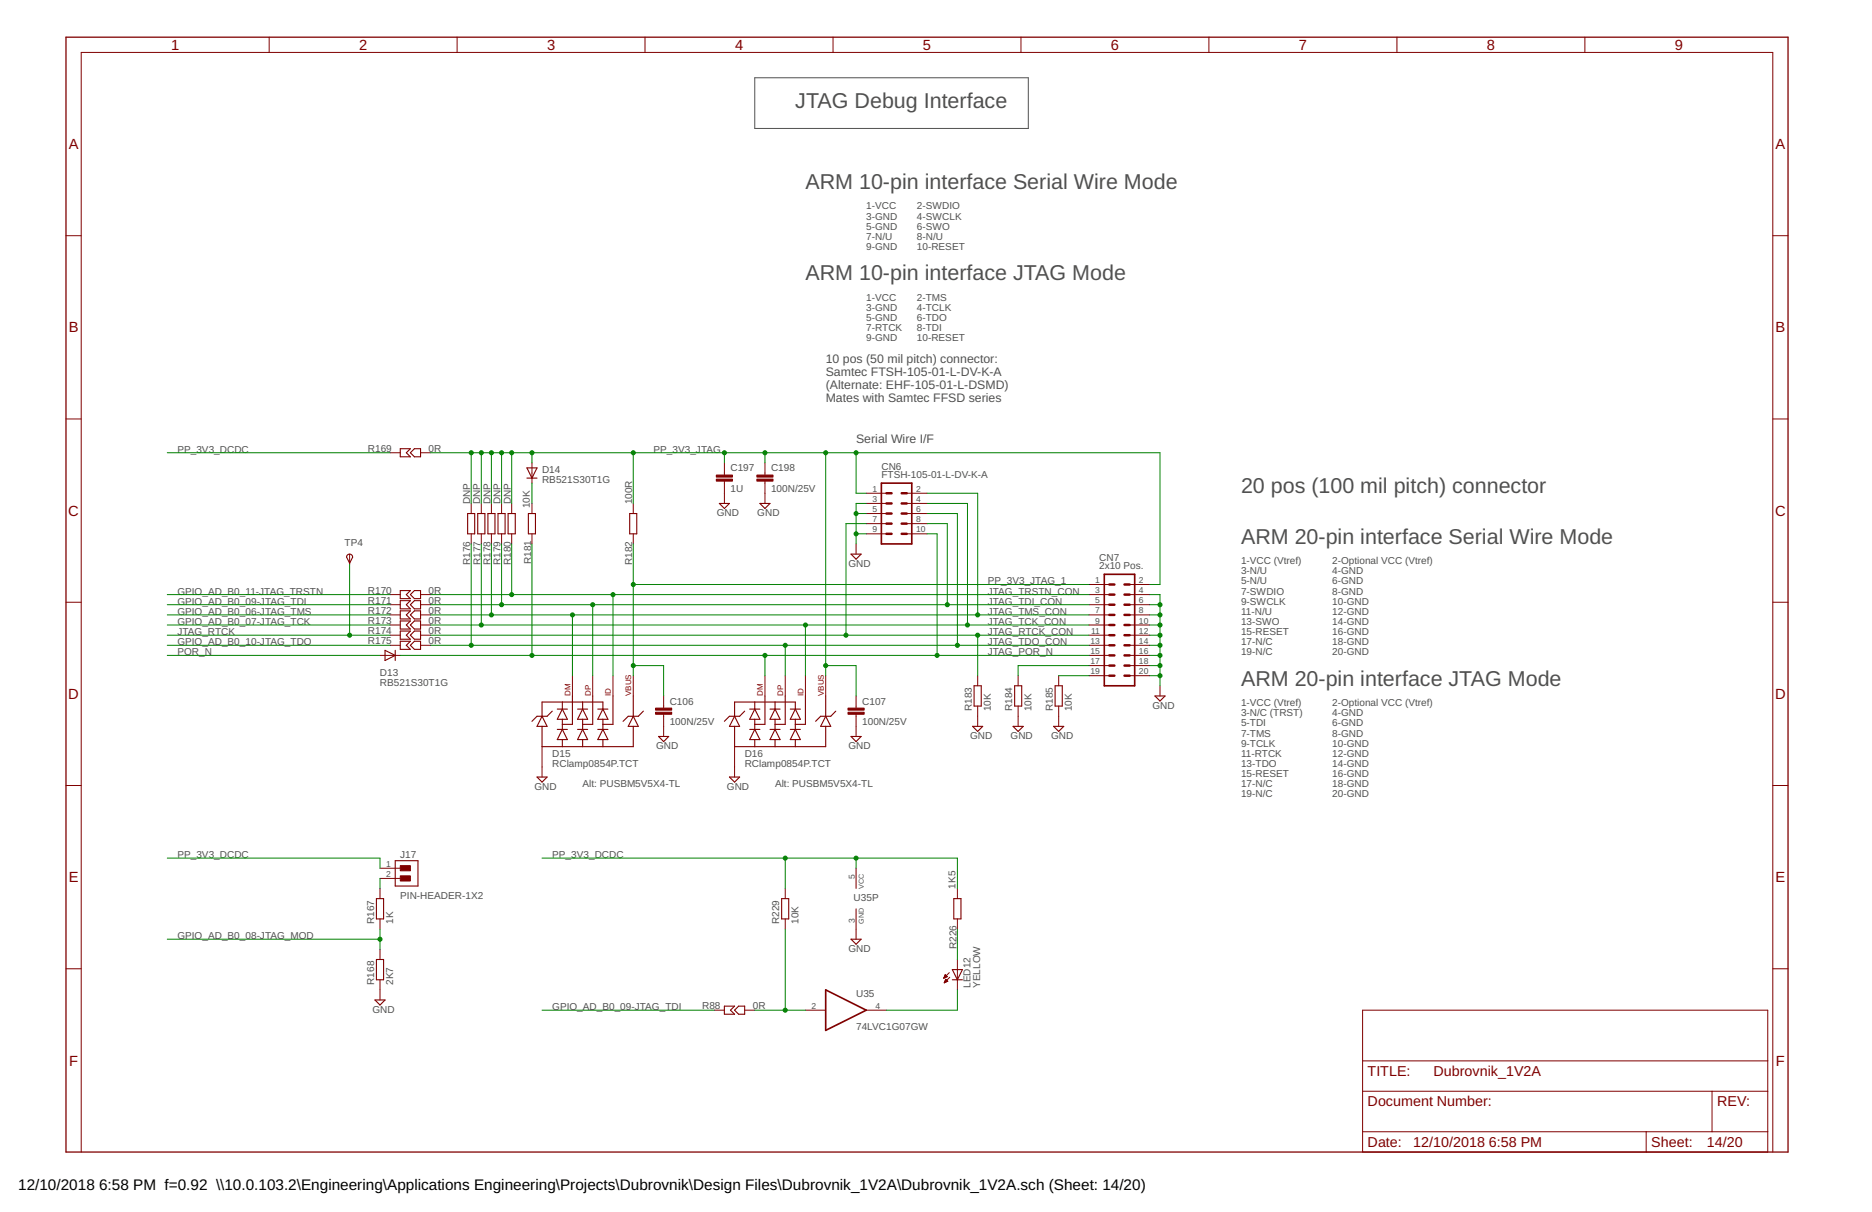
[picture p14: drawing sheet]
<svg xmlns="http://www.w3.org/2000/svg" width="432mm" height="279mm" viewBox="0 0 432 279" stroke-linecap="round" stroke-linejoin="round" font-family="sans-serif">
<defs><g id="words">
<g font-size="5" fill="#505050">
<text x="183.4" y="24.9">JTAG Debug Interface</text>
<text x="185.8" y="43.6">ARM 10-pin interface Serial Wire Mode</text>
<text x="185.8" y="64.6">ARM 10-pin interface JTAG Mode</text>
<text x="286.3" y="113.7">20 pos (100 mil pitch) connector</text>
<text x="286.3" y="125.4">ARM 20-pin interface Serial Wire Mode</text>
<text x="286.3" y="158.1">ARM 20-pin interface JTAG Mode</text>
</g>
<g font-size="3.5">
<text x="4.2" y="274.2">12/10/2018</text>
<text x="22.9" y="274.2">6:58 PM f=0.92 \\10.0.103.2\Engineering\Applications Engineering\Projects\Dubrovnik\Design Files\Dubrovnik_1V2A\Dubrovnik_1V2A.sch (Sheet: 14/20)</text>
</g>
<g font-size="3.4" fill="#800000">
<text x="39.5" y="11.5">1</text>
<text x="82.8" y="11.5">2</text>
<text x="126.2" y="11.5">3</text>
<text x="169.5" y="11.5">4</text>
<text x="212.9" y="11.5">5</text>
<text x="256.2" y="11.5">6</text>
<text x="299.6" y="11.5">7</text>
<text x="343" y="11.5">8</text>
<text x="386.3" y="11.5">9</text>
<text x="15.8" y="34.4">A</text>
<text x="409.6" y="34.4">A</text>
<text x="15.8" y="76.6">B</text>
<text x="409.6" y="76.6">B</text>
<text x="15.7" y="118.9">C</text>
<text x="409.4" y="118.9">C</text>
<text x="15.7" y="161.1">D</text>
<text x="409.4" y="161.1">D</text>
<text x="15.8" y="203.4">E</text>
<text x="409.6" y="203.4">E</text>
<text x="15.9" y="245.6">F</text>
<text x="409.6" y="245.6">F</text>
</g>
<g font-size="3.3" fill="#800000">
<text x="315.5" y="248.1">TITLE:</text>
<text x="330.7" y="248.1">Dubrovnik_1V2A</text>
<text x="315.5" y="255.1">Document Number:</text>
<text x="396.1" y="255.1">REV:</text>
<text x="315.5" y="264.4">Date:</text>
<text x="326" y="264.4">12/10/2018</text>
<text x="343.4" y="264.4">6:58 PM</text>
<text x="380.9" y="264.4">Sheet:</text>
<text x="393.7" y="264.4">14/20</text>
</g>
<g font-size="2.8" fill="#505050">
<text x="190.5" y="83.7">10 pos (50 mil pitch) connector:</text>
<text x="190.5" y="86.7">Samtec FTSH-105-01-L-DV-K-A</text>
<text x="190.5" y="89.7">(Alternate: EHF-105-01-L-DSMD)</text>
<text x="190.5" y="92.7">Mates with Samtec FFSD series</text>
<text x="197.5" y="102">Serial Wire I/F</text>
</g>
<g font-size="2.3" fill="#505050">
<text x="199.8" y="48.3">1-VCC</text>
<text x="199.8" y="50.6">3-GND</text>
<text x="199.8" y="53">5-GND</text>
<text x="211.5" y="48.3">2-SWDIO</text>
<text x="211.5" y="50.6">4-SWCLK</text>
<text x="211.5" y="53">6-SWO</text>
<text x="199.8" y="55.3">7-N/U</text>
<text x="199.8" y="57.6">9-GND</text>
<text x="211.5" y="55.3">8-N/U</text>
<text x="211.5" y="57.6">10-RESET</text>
<text x="199.8" y="69.3">1-VCC</text>
<text x="199.8" y="71.7">3-GND</text>
<text x="211.5" y="69.3">2-TMS</text>
<text x="211.5" y="71.7">4-TCLK</text>
<text x="199.8" y="74">5-GND</text>
<text x="199.8" y="76.3">7-RTCK</text>
<text x="211.5" y="74">6-TDO</text>
<text x="211.5" y="76.3">8-TDI</text>
<text x="199.8" y="78.7">9-GND</text>
<text x="211.5" y="78.7">10-RESET</text>
<text x="40.9" y="104.4">PP_3V3_DCDC</text>
<text x="84.8" y="104.2">R169</text>
<text x="98.9" y="104.1">0R</text>
<text x="150.7" y="104.4">PP_3V3_JTAG</text>
<text x="125" y="111.4">RB521S30T1G</text>
<text x="125" y="109.1">D14</text>
<text x="168.5" y="113.4">1U</text>
<text x="168.5" y="108.7">C197</text>
<text x="177.8" y="113.4">100N/25V</text>
<text x="177.8" y="108.7">C198</text>
<text x="203.3" y="110.2">FTSH-105-01-L-DV-K-A</text>
<text x="203.3" y="108.3">CN6</text>
<text x="108.4" y="116.3" transform="rotate(-90 108.4 116.3)">DNP</text>
<text x="110.8" y="116.3" transform="rotate(-90 110.8 116.3)">DNP</text>
<text x="113.1" y="116.3" transform="rotate(-90 113.1 116.3)">DNP</text>
<text x="115.5" y="116.3" transform="rotate(-90 115.5 116.3)">DNP</text>
<text x="117.8" y="116.3" transform="rotate(-90 117.8 116.3)">DNP</text>
<text x="122.2" y="117.2" transform="rotate(-90 122.2 117.2)">10K</text>
<text x="145.8" y="116.3" transform="rotate(-90 145.8 116.3)">100R</text>
<text x="165.3" y="119">GND</text>
<text x="174.7" y="119">GND</text>
<text x="79.5" y="126">TP4</text>
<text x="108.5" y="130.3" transform="rotate(-90 108.5 130.3)">R176</text>
<text x="110.8" y="130.3" transform="rotate(-90 110.8 130.3)">R177</text>
<text x="113.1" y="130.3" transform="rotate(-90 113.1 130.3)">R178</text>
<text x="115.5" y="130.3" transform="rotate(-90 115.5 130.3)">R179</text>
<text x="117.8" y="130.3" transform="rotate(-90 117.8 130.3)">R180</text>
<text x="122.5" y="130.1" transform="rotate(-90 122.5 130.1)">R181</text>
<text x="145.9" y="130.3" transform="rotate(-90 145.9 130.3)">R182</text>
<text x="195.7" y="130.7">GND</text>
<text x="253.5" y="131.2">2x10 Pos.</text>
<text x="253.5" y="129.4">CN7</text>
<text x="286.3" y="130.1">1-VCC (Vtref)</text>
<text x="307.3" y="130.1">2-Optional VCC (Vtref)</text>
<text x="40.9" y="137.1">GPIO_AD_B0_11-JTAG_TRSTN</text>
<text x="84.8" y="136.9">R170</text>
<text x="98.9" y="136.8">0R</text>
<text x="227.8" y="137.1">JTAG_TRSTN_CON</text>
<text x="227.8" y="134.7">PP_3V3_JTAG_1</text>
<text x="286.3" y="132.4">3-N/U</text>
<text x="286.3" y="134.7">5-N/U</text>
<text x="286.3" y="137.1">7-SWDIO</text>
<text x="307.3" y="132.4">4-GND</text>
<text x="307.3" y="134.7">6-GND</text>
<text x="307.3" y="137.1">8-GND</text>
<text x="40.9" y="141.7">GPIO_AD_B0_06-JTAG_TMS</text>
<text x="40.9" y="139.4">GPIO_AD_B0_09-JTAG_TDI</text>
<text x="84.8" y="139.2">R171</text>
<text x="84.8" y="141.5">R172</text>
<text x="84.8" y="143.9">R173</text>
<text x="98.9" y="139.2">0R</text>
<text x="98.9" y="141.5">0R</text>
<text x="98.9" y="143.9">0R</text>
<text x="227.8" y="141.7">JTAG_TMS_CON</text>
<text x="227.8" y="139.4">JTAG_TDI_CON</text>
<text x="286.3" y="139.4">9-SWCLK</text>
<text x="286.3" y="141.7">11-N/U</text>
<text x="307.3" y="139.4">10-GND</text>
<text x="307.3" y="141.7">12-GND</text>
<text x="40.9" y="144.1">GPIO_AD_B0_07-JTAG_TCK</text>
<text x="40.9" y="148.8">GPIO_AD_B0_10-JTAG_TDO</text>
<text x="40.9" y="146.4">JTAG_RTCK</text>
<text x="84.8" y="146.2">R174</text>
<text x="84.8" y="148.5">R175</text>
<text x="98.9" y="146.2">0R</text>
<text x="98.9" y="148.5">0R</text>
<text x="227.8" y="148.8">JTAG_TDO_CON</text>
<text x="227.8" y="146.4">JTAG_RTCK_CON</text>
<text x="227.8" y="144.1">JTAG_TCK_CON</text>
<text x="286.3" y="144.1">13-SWO</text>
<text x="286.3" y="146.4">15-RESET</text>
<text x="286.3" y="148.8">17-N/C</text>
<text x="307.3" y="144.1">14-GND</text>
<text x="307.3" y="146.4">16-GND</text>
<text x="307.3" y="148.8">18-GND</text>
<text x="40.9" y="151.1">POR_N</text>
<text x="87.7" y="155.8">D13</text>
<text x="227.8" y="151.1">JTAG_POR_N</text>
<text x="286.3" y="151.1">19-N/C</text>
<text x="307.3" y="151.1">20-GND</text>
<text x="87.7" y="158.1">RB521S30T1G</text>
<text x="154.5" y="167.1">100N/25V</text>
<text x="154.5" y="162.4">C106</text>
<text x="198.9" y="167.1">100N/25V</text>
<text x="198.9" y="162.4">C107</text>
<text x="224.1" y="163.9" transform="rotate(-90 224.1 163.9)">R183</text>
<text x="228.5" y="163.9" transform="rotate(-90 228.5 163.9)">10K</text>
<text x="233.5" y="163.9" transform="rotate(-90 233.5 163.9)">R184</text>
<text x="237.9" y="163.9" transform="rotate(-90 237.9 163.9)">10K</text>
<text x="242.8" y="163.9" transform="rotate(-90 242.8 163.9)">R185</text>
<text x="247.2" y="163.9" transform="rotate(-90 247.2 163.9)">10K</text>
<text x="265.8" y="163.4">GND</text>
<text x="286.3" y="162.8">1-VCC (Vtref)</text>
<text x="286.3" y="165.1">3-N/C (TRST)</text>
<text x="286.3" y="167.4">5-TDI</text>
<text x="307.3" y="162.8">2-Optional VCC (Vtref)</text>
<text x="307.3" y="165.1">4-GND</text>
<text x="307.3" y="167.4">6-GND</text>
<text x="151.3" y="172.7">GND</text>
<text x="195.7" y="172.7">GND</text>
<text x="223.8" y="170.4">GND</text>
<text x="233.1" y="170.4">GND</text>
<text x="242.4" y="170.4">GND</text>
<text x="286.3" y="169.8">7-TMS</text>
<text x="286.3" y="172.1">9-TCLK</text>
<text x="307.3" y="169.8">8-GND</text>
<text x="307.3" y="172.1">10-GND</text>
<text x="127.4" y="176.9">RClamp0854P.TCT</text>
<text x="127.4" y="174.6">D15</text>
<text x="171.8" y="176.9">RClamp0854P.TCT</text>
<text x="171.8" y="174.6">D16</text>
<text x="286.3" y="174.5">11-RTCK</text>
<text x="286.3" y="176.8">13-TDO</text>
<text x="286.3" y="179.1">15-RESET</text>
<text x="307.3" y="174.5">12-GND</text>
<text x="307.3" y="176.8">14-GND</text>
<text x="307.3" y="179.1">16-GND</text>
<text x="123.3" y="182.1">GND</text>
<text x="134.4" y="181.5">Alt: PUSBM5V5X4-TL</text>
<text x="167.7" y="182.1">GND</text>
<text x="178.8" y="181.5">Alt: PUSBM5V5X4-TL</text>
<text x="286.3" y="181.5">17-N/C</text>
<text x="286.3" y="183.8">19-N/C</text>
<text x="307.3" y="181.5">18-GND</text>
<text x="307.3" y="183.8">20-GND</text>
<text x="40.9" y="197.8">PP_3V3_DCDC</text>
<text x="92.3" y="197.8">J17</text>
<text x="127.4" y="197.8">PP_3V3_DCDC</text>
<text x="92.3" y="207.2">PIN-HEADER-1X2</text>
<text x="196.9" y="207.8">U35P</text>
<text x="220.4" y="204.8" transform="rotate(-90 220.4 204.8)">1K5</text>
<text x="86.3" y="213" transform="rotate(-90 86.3 213)">R167</text>
<text x="90.7" y="213" transform="rotate(-90 90.7 213)">1K</text>
<text x="179.7" y="213" transform="rotate(-90 179.7 213)">R229</text>
<text x="184.2" y="213" transform="rotate(-90 184.2 213)">10K</text>
<text x="40.9" y="216.5">GPIO_AD_B0_08-JTAG_MOD</text>
<text x="195.7" y="219.4">GND</text>
<text x="220.6" y="218.9" transform="rotate(-90 220.6 218.9)">R226</text>
<text x="86.3" y="227" transform="rotate(-90 86.3 227)">R168</text>
<text x="90.7" y="227" transform="rotate(-90 90.7 227)">2K7</text>
<text x="223.9" y="227.7" transform="rotate(-90 223.9 227.7)">LED12</text>
<text x="226.1" y="227.7" transform="rotate(-90 226.1 227.7)">YELLOW</text>
<text x="85.9" y="233.5">GND</text>
<text x="127.4" y="232.9">GPIO_AD_B0_09-JTAG_TDI</text>
<text x="162" y="232.7">R88</text>
<text x="173.6" y="232.6">0R</text>
<text x="197.5" y="229.9">U35</text>
<text x="197.5" y="237.5">74LVC1G07GW</text>
</g>
<g font-size="2" fill="#505050">
<text x="201.2" y="113.4">1</text>
<text x="211.3" y="113.4">2</text>
<text x="201.2" y="115.7">3</text>
<text x="201.2" y="118.1">5</text>
<text x="211.3" y="115.7">4</text>
<text x="211.3" y="118.1">6</text>
<text x="201.2" y="120.4">7</text>
<text x="201.2" y="122.7">9</text>
<text x="211.3" y="120.4">8</text>
<text x="211.3" y="122.7">10</text>
<text x="252.6" y="134.4">1</text>
<text x="252.6" y="136.7">3</text>
<text x="262.7" y="134.4">2</text>
<text x="262.7" y="136.7">4</text>
<text x="252.6" y="139.1">5</text>
<text x="252.6" y="141.4">7</text>
<text x="252.6" y="143.8">9</text>
<text x="262.7" y="139.1">6</text>
<text x="262.7" y="141.4">8</text>
<text x="262.7" y="143.8">10</text>
<text x="251.5" y="148.4">13</text>
<text x="251.7" y="146.1">11</text>
<text x="262.7" y="146.1">12</text>
<text x="262.7" y="148.4">14</text>
<text x="251.5" y="150.8">15</text>
<text x="251.5" y="153.1">17</text>
<text x="251.5" y="155.4">19</text>
<text x="262.7" y="150.8">16</text>
<text x="262.7" y="153.1">18</text>
<text x="262.7" y="155.4">20</text>
<text x="89.1" y="199.8">1</text>
<text x="89.1" y="202.2">2</text>
<text x="197.1" y="202.7" transform="rotate(-90 197.1 202.7)">5</text>
<text x="197.1" y="212.8" transform="rotate(-90 197.1 212.8)">3</text>
<text x="187.2" y="232.5">2</text>
<text x="202" y="232.5">4</text>
</g>
<g font-size="1.8" fill="#800000">
<text x="131.6" y="160.4" transform="rotate(-90 131.6 160.4)">DM</text>
<text x="136.3" y="160.4" transform="rotate(-90 136.3 160.4)">DP</text>
<text x="140.9" y="160.4" transform="rotate(-90 140.9 160.4)">ID</text>
<text x="145.6" y="160.4" transform="rotate(-90 145.6 160.4)">VBUS</text>
<text x="176" y="160.4" transform="rotate(-90 176 160.4)">DM</text>
<text x="180.6" y="160.4" transform="rotate(-90 180.6 160.4)">DP</text>
<text x="185.3" y="160.4" transform="rotate(-90 185.3 160.4)">ID</text>
<text x="190" y="160.4" transform="rotate(-90 190 160.4)">VBUS</text>
</g>
<g font-size="1.7" fill="#505050">
<text x="199.2" y="204.8" transform="rotate(-90 199.2 204.8)">VCC</text>
<text x="199.2" y="213" transform="rotate(-90 199.2 213)">GND</text>
</g>
</g></defs>
<path d="M174.1 17.9h63.1v11.7h-63.1z" fill="none" stroke="#505050" stroke-width=".23"/>
<g fill="none" stroke="#800000" stroke-width=".23">
<path d="M62.1 8.6v3.5M105.4 8.6v3.5M148.8 8.6v3.5M192.2 8.6v3.5M235.5 8.6v3.5M278.8 8.6v3.5M322.2 8.6v3.5M365.6 8.6v3.5M15.2 54.3h3.5M408.9 54.3h3.5M15.2 96.6h3.5M408.9 96.6h3.5"/>
<path d="M90 104.4h2.3M97 104.4h2.3M108.7 116.1v2.3M111 116.1v2.3M113.3 116.1v2.3M115.7 116.1v2.3M118 116.1v2.3M122.7 106.7v4.7M122.7 116.1v2.3M146.1 116.1v2.3M167.1 106.7v2.8M167.1 110.9v5.2"/>
<path d="M176.4 106.7v2.8M176.4 110.9v5.2M199.8 113.7h4.7M199.8 116.1h4.7M199.8 118.4h4.7M209.1 113.7h4.7M209.1 116.1h4.7M209.1 118.4h4.7M15.2 138.8h3.5M80.6 127.7v2.4M90 137.1h2.3M90 139.4h2.3"/>
<path d="M97 137.1h2.3M97 139.4h2.3M108.7 123.1v2.3M111 123.1v2.3M113.3 123.1v2.3M115.7 123.1v2.3M118 123.1v2.3M122.7 123.1v2.3M146.1 123.1v2.3M197.5 125.4v2.3M199.8 120.7h4.7M199.8 123.1h4.7"/>
<path d="M209.1 120.7h4.7M209.1 123.1h4.7M251.2 137.1h4.7M251.2 139.4h4.7M251.2 134.7h4.7M260.6 137.1h4.6M260.6 139.4h4.6M260.6 134.7h4.6M408.9 138.8h3.5M87.7 151.1h4.6M90 141.8h2.3M90 144.1h2.3"/>
<path d="M90 146.4h2.3M90 148.8h2.3M97 141.8h2.3M97 144.1h2.3M97 146.4h2.3M97 148.8h2.3M132 155.8v4.6M136.7 155.8v4.6M141.4 155.8v4.6M146.1 155.8v4.6M176.4 155.8v4.6M181.1 155.8v4.6"/>
<path d="M185.8 155.8v4.6M190.5 155.8v4.6M225.5 155.8v2.3M234.8 155.8v2.3M244.2 155.8v2.3M251.2 151.1h4.7M251.2 141.8h4.7M251.2 144.1h4.7M251.2 146.4h4.7M251.2 148.8h4.7M251.2 153.4h4.7M251.2 155.8h4.7"/>
<path d="M260.6 151.1h4.6M260.6 141.8h4.6M260.6 144.1h4.6M260.6 146.4h4.6M260.6 148.8h4.6M260.6 153.4h4.6M260.6 155.8h4.6M267.6 158.1v2.3M125 172.1v7M153.1 160.4v2.8M153.1 164.7v5.1M169.4 172.1v7"/>
<path d="M197.5 160.4v2.8M197.5 164.7v5.1M225.5 162.8v4.6M234.8 162.8v4.6M244.2 162.8v4.6M15.2 181.1h3.5M408.9 181.1h3.5M87.7 204.8v2.4M87.7 211.8v2.4M87.7 218.8v2.4M87.7 200.2h4.6M87.7 202.5h4.6"/>
<path d="M181.1 204.8v2.4M181.1 211.8v2.4M197.5 200.2v4.6M197.5 209.5v7M220.8 204.8v2.4M220.8 211.8v2.4M15.2 223.3h3.5M87.7 225.9v4.6M164.8 232.9h2.3M171.8 232.9h2.3M185.8 232.9h4.7M199.8 232.9h4.7"/>
<path d="M217.7 225.4h.1M217.7 225.3h.4M217.8 225.2h.5M217.8 226.5h.1M217.8 225.1h.7M217.8 226.4h.3M217.9 225h.5M217.9 226.3h.5M217.9 224.9h.3M218 226.2h.6M218 224.8h.1M218 226.1h.5"/>
<path d="M218 224.7l.5 .4-.8 .4zM218 224.7h.1M218 226h.4M218.1 225.9h.2M218.1 225.8h.1M218.1 225.7l-.3 .9M218.1 225.7l.5 .5M218.6 226.2l-.8 .4M219 224.2l-1.3 1.3M219.1 225.3l-1.3 1.3M220.8 221.2v7M314.3 232.9h93.5v32.7h-93.5z"/>
<path d="M408.9 223.3h3.5M314.3 251.6h93.5M314.3 244.6h93.5M394.9 251.6v9.3M18.7 265.6v-253.5h390.2v253.5M314.3 260.9h93.5M379.7 260.9v4.7"/>
</g>
<g fill="#800000" stroke="#800000" stroke-width=".23">
<path d="M151.2 164.2h3.7v.5h-3.7z"/>
<path d="M151.2 163.2h3.7v.5h-3.7z"/>
<path d="M195.6 164.2h3.7v.5h-3.7z"/>
<path d="M195.6 163.2h3.7v.5h-3.7z"/>
<path d="M92.3 199.6h2.4v1.1h-2.4z"/>
<path d="M92.3 201.9h2.4v1.2h-2.4z"/>
<path d="M165.2 110.4h3.8v.5h-3.8z"/>
<path d="M165.2 109.5h3.8v.5h-3.8z"/>
<path d="M174.6 110.4h3.7v.5h-3.7z"/>
<path d="M174.6 109.5h3.7v.5h-3.7z"/>
</g>
<g fill="none" stroke="#800000" stroke-width=".25">
<path d="M92.3 103.4h2.4l-1 1 1 .9h-2.4zM94.7 104.4l.9-1h1.4v1.9h-1.4zM107.9 118.4h1.6v4.7h-1.6zM110.2 118.4h1.6v4.7h-1.6zM112.5 118.4h1.7v4.7h-1.7zM114.9 118.4h1.6v4.7h-1.6zM117.2 118.4h1.7v4.7h-1.7zM121.5 107.9h2.4l-1.2 2.3zM121.5 110.2h2.4M121.9 118.4h1.6v4.7h-1.6zM145.2 118.4h1.7v4.7h-1.7zM165.9 116.1h2.4l-1.2 1.1z"/>
<path d="M175.3 116.1h2.3l-1.2 1.1zM80.1 128a.7 .7 0 0 1 .8-.2 .7 .7 0 0 1 .4 .6l-.7 1.4-.7-1.4zM92.3 136.1h2.4l-1 1 1 .9h-2.4zM92.3 138.5h2.4l-1 .9 1 1h-2.4zM94.7 139.4l.9-.9h1.4v1.9h-1.4zM95.6 136.1h1.4v1.9h-1.4l-.9-.9zM196.3 127.7h2.3l-1.1 1.2zM88.8 149.9l2.4 1.2-2.4 1.2zM91.2 149.9v2.4M92.3 140.8h2.4l-1 1 1 .9h-2.4zM92.3 143.2h2.4l-1 .9 1 .9h-2.4zM92.3 145.5h2.4l-1 .9 1 1h-2.4z"/>
<path d="M92.3 147.8h2.4l-1 1 1 .9h-2.4zM94.7 141.8l.9-1h1.4v1.9h-1.4zM94.7 144.1l.9-.9h1.4v1.8h-1.4zM94.7 148.8l.9-1h1.4v1.9h-1.4zM95.6 145.5h1.4v1.9h-1.4l-.9-1zM224.7 158.1h1.6v4.7h-1.6zM234 158.1h1.7v4.7h-1.7zM243.4 158.1h1.6v4.7h-1.6zM123.9 179.1h2.3l-1.2 1.2zM125 165.1l1.2 2.3h-2.3zM125 167.4v4.7h21.1v-4.7M127.4 163.9l-1.2 1.2h-2.3l-1.2 1.2"/>
<path d="M128.5 168.1h2.4M128.5 163.5h2.4M129.7 161.8v1.7M129.7 165.8v2.3M129.7 170.5v1.6M129.7 168.1l1.2 2.4h-2.4zM129.7 163.5l1.2 2.3h-2.4zM132 160.4v6.6h-2.3M133.2 168.1h2.4M133.2 163.5h2.4M134.4 168.1l1.2 2.4h-2.4zM134.4 161.8v1.7"/>
<path d="M134.4 165.8v2.3M134.4 170.5v1.6M134.4 163.5l1.2 2.3h-2.4zM136.7 160.4v6.6h-2.3M137.9 168.1h2.3M137.9 163.5h2.3M139.1 163.5v-1.7h-14.1v3.3M139.1 168.1l1.1 2.4h-2.3zM139.1 163.5l1.1 2.3h-2.3zM139.1 165.8v2.3M139.1 170.5v1.6M141.4 160.4v6.6h-2.3"/>
<path d="M146.1 165.1l1.1 2.3h-2.3zM146.1 160.4v4.7M148.4 163.9l-1.2 1.2h-2.3l-1.2 1.2M151.9 169.8h2.3l-1.1 1.2zM168.3 179.1h2.3l-1.2 1.2zM169.4 165.1l1.2 2.3h-2.3zM169.4 167.4v4.7h21.1v-4.7M171.8 163.9l-1.2 1.2h-2.3l-1.2 1.2M172.9 168.1h2.4M172.9 163.5h2.4M174.1 168.1l1.2 2.4h-2.4zM174.1 163.5l1.2 2.3h-2.4z"/>
<path d="M174.1 161.8v1.7M174.1 165.8v2.3M174.1 170.5v1.6M176.4 160.4v6.6h-2.3M177.6 168.1h2.3M177.6 163.5h2.3M178.8 168.1l1.1 2.4h-2.3zM178.8 163.5l1.1 2.3h-2.3zM178.8 161.8v1.7M178.8 165.8v2.3M178.8 170.5v1.6M181.1 160.4v6.6h-2.3"/>
<path d="M182.3 168.1h2.3M182.3 163.5h2.3M183.5 168.1l1.1 2.4h-2.3zM183.5 163.5l1.1 2.3h-2.3zM183.5 163.5v-1.7h-14.1v3.3M183.5 165.8v2.3M183.5 170.5v1.6M185.8 160.4v6.6h-2.3M190.5 165.1l1.1 2.3h-2.3zM190.5 160.4v4.7M192.8 163.9l-1.2 1.2h-2.3l-1.2 1.2M196.3 169.8h2.3l-1.1 1.2z"/>
<path d="M224.3 167.4h2.4l-1.2 1.2zM233.7 167.4h2.3l-1.2 1.2zM243 167.4h2.4l-1.2 1.2zM266.4 160.4h2.3l-1.1 1.2zM91.2 198.4h5.2v5.9h-5.2zM86.8 207.2h1.7v4.6h-1.7zM180.3 207.2h1.6v4.6h-1.6zM196.3 216.5h2.3l-1.1 1.2zM220 207.2h1.7v4.6h-1.7zM86.5 230.5h2.3l-1.1 1.2zM86.8 221.2h1.7v4.7h-1.7zM167.1 231.9h2.3l-.9 1 .9 .9h-2.3z"/>
<path d="M170.4 231.9h1.4v1.9h-1.4l-1-.9zM219.7 225.9h2.3M219.7 223.5h2.3l-1.2 2.4z"/>
</g>
<path d="M203.3 111.4h7v14h-7zM254.7 132.4h7v25.7h-7zM190.5 228.2l9.3 4.7-9.3 4.6z" fill="none" stroke="#800000" stroke-width=".38"/>
<path d="M15.2 8.6h397.2v257h-397.2z" fill="none" stroke="#800000" stroke-width=".3"/>
<g fill="none" stroke="#800000" stroke-width=".57">
<path d="M204.5 113.7h1.2M204.5 116.1h1.2M204.5 118.4h1.2M208 113.7h1.1M208 116.1h1.1M208 118.4h1.1M204.5 120.7h1.2M204.5 123.1h1.2M208 120.7h1.1M208 123.1h1.1M255.9 139.4h1.1M255.9 137.1h1.1"/>
<path d="M255.9 134.7h1.1M259.4 139.4h1.2M259.4 137.1h1.2M259.4 134.7h1.2M255.9 144.1h1.1M255.9 141.8h1.1M255.9 146.4h1.1M255.9 148.8h1.1M255.9 151.1h1.1M255.9 153.4h1.1M255.9 155.8h1.1M259.4 144.1h1.2"/>
<path d="M259.4 141.8h1.2M259.4 146.4h1.2M259.4 148.8h1.2M259.4 151.1h1.2M259.4 153.4h1.2M259.4 155.8h1.2"/>
</g>
<g fill="none" stroke="#008000" stroke-width=".23">
<path d="M38.6 104.4h51.4M99.3 104.4h168.3v30.3h-2.4M108.7 104.4v11.7M111 104.4v11.7M113.3 104.4v11.7M115.7 104.4v11.7M118 104.4v11.7M122.7 104.4v2.3M122.7 111.4v4.7M146.1 104.4v11.7M167.1 104.4v2.3M176.4 104.4v2.3"/>
<path d="M190.5 104.4v51.4M197.5 104.4v9.3h2.3M197.5 118.4h2.3M199.8 116.1h-2.3v9.3M213.8 116.1h9.4v28M213.8 118.4h7v30.4M213.8 113.7h11.7v28.1M38.6 137.1h51.4M38.6 139.4h51.4M80.6 130.1v16.3M99.3 137.1h151.9M99.3 139.4h151.9"/>
<path d="M108.7 125.4v23.4M111 125.4v18.7M113.3 125.4v16.4M115.7 125.4v14M118 125.4v11.7M122.7 125.4v25.7M136.7 139.4v16.4M141.4 137.1v18.7M146.1 134.7h105.1M146.1 125.4v30.4M197.5 123.1h2.3M199.8 120.7h-4.7v25.7"/>
<path d="M213.8 123.1h2.4v28M213.8 120.7h4.7v18.7M265.2 137.1h2.4v21M265.2 139.4h2.4M38.6 141.8h51.4M38.6 144.1h51.4M38.6 146.4h51.4M38.6 148.8h51.4M38.6 151.1h49.1M92.3 151.1h158.9M99.3 141.8h151.9M99.3 144.1h151.9"/>
<path d="M99.3 146.4h151.9M99.3 148.8h151.9M132 141.8v14M146.1 153.4h7v7M176.4 151.1v4.7M181.1 148.8v7M185.8 144.1v11.7M190.5 153.4h7v7M225.5 146.4v9.4M244.2 155.8h7M251.2 153.4h-16.4v2.4M265.2 141.8h2.4"/>
<path d="M265.2 144.1h2.4M265.2 146.4h2.4M265.2 148.8h2.4M265.2 151.1h2.4M265.2 153.4h2.4M265.2 155.8h2.4M38.6 197.8h49.1v2.4M125 197.8h95.8v7M181.1 197.8v7M197.5 197.8v2.4M38.6 216.5h49.1M87.7 202.5v2.3"/>
<path d="M87.7 214.2v4.6M181.1 214.2v18.7M220.8 214.2v7M125 232.9h39.8M174.1 232.9h11.7M220.8 228.2v4.7h-16.3"/>
</g>
<g fill="#008000" stroke="#008000" stroke-width=".23">
<circle cx="197.5" cy="118.4" r=".47"/>
<circle cx="197.5" cy="123.1" r=".47"/>
<circle cx="267.6" cy="139.4" r=".47"/>
<circle cx="267.6" cy="141.8" r=".47"/>
<circle cx="267.6" cy="144.1" r=".47"/>
<circle cx="267.6" cy="146.4" r=".47"/>
<circle cx="267.6" cy="148.8" r=".47"/>
<circle cx="267.6" cy="151.1" r=".47"/>
<circle cx="267.6" cy="153.4" r=".47"/>
<circle cx="267.6" cy="155.8" r=".47"/>
<circle cx="122.7" cy="104.4" r=".47"/>
<circle cx="190.5" cy="153.4" r=".47"/>
<circle cx="111" cy="104.4" r=".47"/>
<circle cx="113.3" cy="104.4" r=".47"/>
<circle cx="115.7" cy="104.4" r=".47"/>
<circle cx="118" cy="104.4" r=".47"/>
<circle cx="190.5" cy="104.4" r=".47"/>
<circle cx="197.5" cy="104.4" r=".47"/>
<circle cx="146.1" cy="104.4" r=".47"/>
<circle cx="108.7" cy="104.4" r=".47"/>
<circle cx="167.1" cy="104.4" r=".47"/>
<circle cx="176.4" cy="104.4" r=".47"/>
<circle cx="113.3" cy="141.8" r=".47"/>
<circle cx="225.5" cy="141.8" r=".47"/>
<circle cx="132" cy="141.8" r=".47"/>
<circle cx="181.1" cy="148.8" r=".47"/>
<circle cx="220.8" cy="148.8" r=".47"/>
<circle cx="108.7" cy="148.8" r=".47"/>
<circle cx="115.7" cy="139.4" r=".47"/>
<circle cx="136.7" cy="139.4" r=".47"/>
<circle cx="218.5" cy="139.4" r=".47"/>
<circle cx="118" cy="137.1" r=".47"/>
<circle cx="141.4" cy="137.1" r=".47"/>
<circle cx="122.7" cy="151.1" r=".47"/>
<circle cx="216.2" cy="151.1" r=".47"/>
<circle cx="176.4" cy="151.1" r=".47"/>
<circle cx="146.1" cy="134.7" r=".47"/>
<circle cx="146.1" cy="153.4" r=".47"/>
<circle cx="225.5" cy="146.4" r=".47"/>
<circle cx="195.1" cy="146.4" r=".47"/>
<circle cx="87.7" cy="216.5" r=".47"/>
<circle cx="80.6" cy="146.4" r=".47"/>
<circle cx="223.2" cy="144.1" r=".47"/>
<circle cx="111" cy="144.1" r=".47"/>
<circle cx="185.8" cy="144.1" r=".47"/>
<circle cx="181.1" cy="232.9" r=".47"/>
<circle cx="197.5" cy="197.8" r=".47"/>
<circle cx="181.1" cy="197.8" r=".47"/>
</g>
<use href="#words"/>
</svg>
